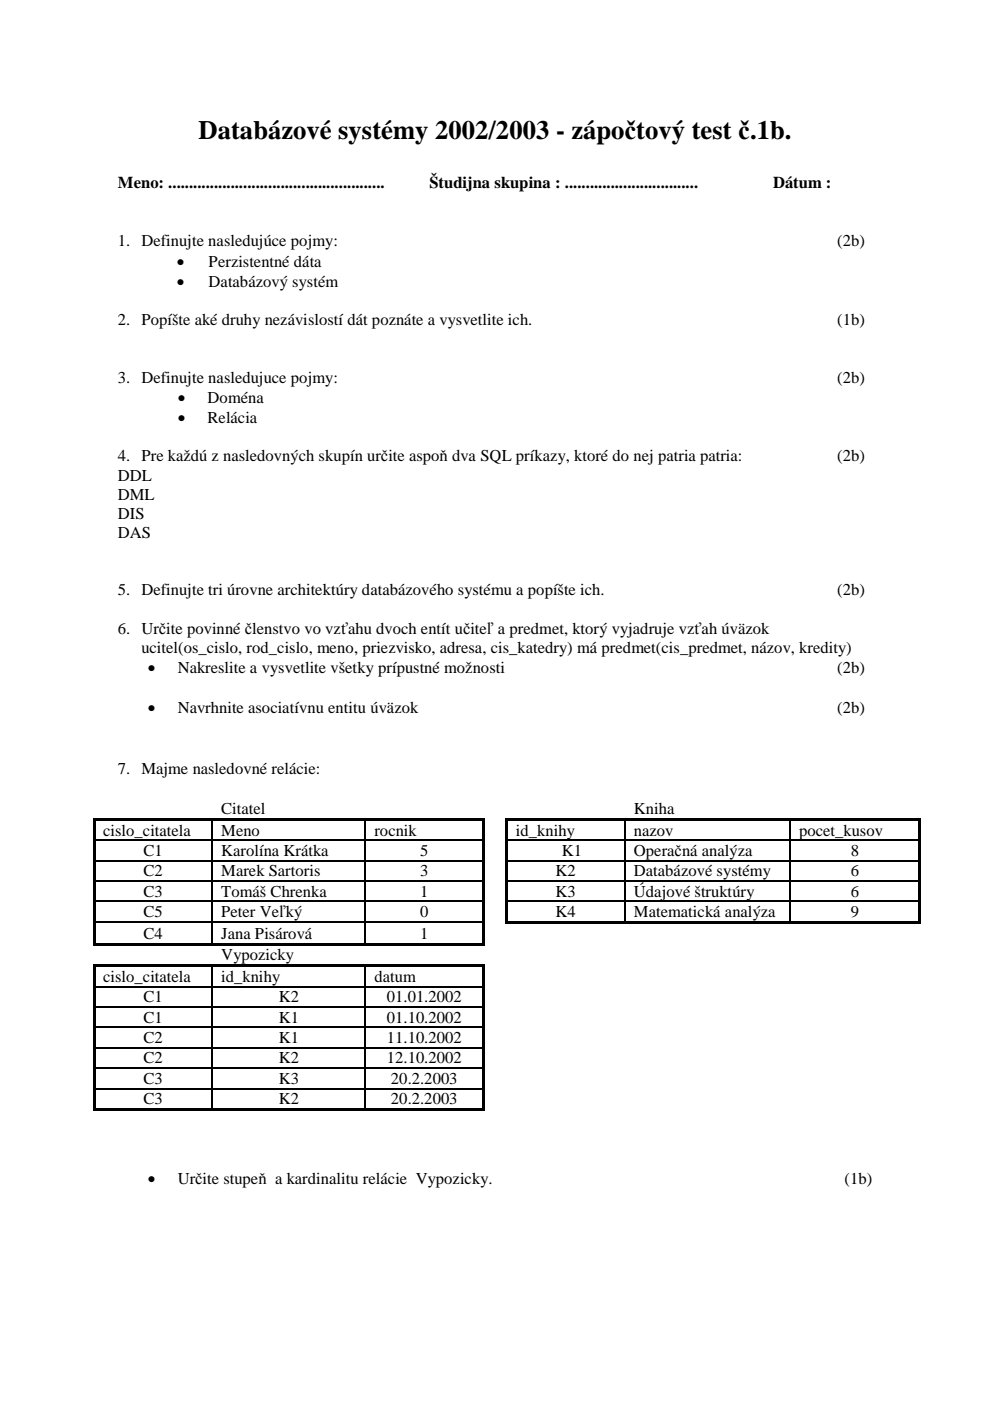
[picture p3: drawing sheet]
<svg xmlns="http://www.w3.org/2000/svg" width="210mm" height="297mm" viewBox="0 0 210 297" stroke-linecap="round" stroke-linejoin="round" font-family="sans-serif">
<defs><g id="words">
<text font-size="5.6" x="42.1" y="29.5">Databázové systémy 2002/2003 - zápočtový test č.1b.</text>
<g font-size="3.5">
<text x="25" y="39.9">Meno: ....................................................</text>
<text x="91.1" y="39.9">Študijna skupina : ................................</text>
<text x="163.9" y="39.9">Dátum :</text>
<text x="25" y="52.2">1. Definujte nasledujúce pojmy:</text>
<text x="177.5" y="52.2">(2b)</text>
<text x="37.5" y="56.5">•</text>
<text x="44.2" y="56.5">Perzistentné dáta</text>
<text x="37.5" y="60.8">•</text>
<text x="44.2" y="60.8">Databázový systém</text>
<text x="25" y="68.9">2. Popíšte aké druhy nezávislostí dát poznáte a vysvetlite ich.</text>
<text x="177.5" y="68.9">(1b)</text>
<text x="25" y="81.1">3. Definujte nasledujuce pojmy:</text>
<text x="177.5" y="81.1">(2b)</text>
<text x="37.7" y="85.4">•</text>
<text x="37.7" y="89.7">•</text>
<text x="44" y="85.4">Doména</text>
<text x="44" y="89.7">Relácia</text>
<text x="25" y="97.8">4. Pre každú z nasledovných skupín určite aspoň dva SQL príkazy, ktoré do nej patria patria:</text>
<text x="25" y="101.9">DDL</text>
<text x="177.5" y="97.8">(2b)</text>
<text x="25" y="106">DML</text>
<text x="25" y="110">DIS</text>
<text x="25" y="114">DAS</text>
<text x="25" y="126.2">5. Definujte tri úrovne architektúry databázového systému a popíšte ich.</text>
<text x="177.5" y="126.2">(2b)</text>
<text x="25" y="134.3">6. Určite povinné členstvo vo vzťahu dvoch entít učiteľ a predmet, ktorý vyjadruje vzťah úväzok</text>
<text x="30" y="138.4">ucitel(os_cislo, rod_cislo, meno, priezvisko, adresa, cis_katedry) má predmet(cis_predmet, názov, kredity)</text>
<text x="31.3" y="142.7">•</text>
<text x="37.7" y="142.7">Nakreslite a vysvetlite všetky prípustné možnosti</text>
<text x="177.5" y="142.7">(2b)</text>
<text x="31.3" y="151.1">•</text>
<text x="37.7" y="151.1">Navrhnite asociatívnu entitu úväzok</text>
<text x="177.5" y="151.1">(2b)</text>
<text x="25" y="164">7. Majme nasledovné relácie:</text>
<text x="46.9" y="172.6">Citatel</text>
<text x="134.4" y="172.6">Kniha</text>
<text x="21.9" y="177.2">cislo_citatela</text>
<text x="46.9" y="177.2">Meno</text>
<text x="79.4" y="177.2">rocnik</text>
<text x="109.4" y="177.2">id_knihy</text>
<text x="134.4" y="177.2">nazov</text>
<text x="169.4" y="177.2">pocet_kusov</text>
<text x="30.4" y="181.5">C1</text>
<text x="30.4" y="185.8">C2</text>
<text x="46.9" y="181.5">Karolína Krátka</text>
<text x="46.9" y="185.8">Marek Sartoris</text>
<text x="89.1" y="181.5">5</text>
<text x="89.1" y="185.8">3</text>
<text x="117.8" y="185.8">K2</text>
<text x="119.1" y="181.5">K1</text>
<text x="134.4" y="181.5">Operačná analýza</text>
<text x="134.4" y="185.8">Databázové systémy</text>
<text x="180.4" y="181.5">8</text>
<text x="180.4" y="185.8">6</text>
<text x="30.4" y="190.1">C3</text>
<text x="46.9" y="190.1">Tomáš Chrenka</text>
<text x="89.1" y="190.1">1</text>
<text x="117.8" y="190.1">K3</text>
<text x="134.4" y="190.1">Údajové štruktúry</text>
<text x="180.4" y="190.1">6</text>
<text x="30.4" y="194.4">C5</text>
<text x="46.9" y="194.4">Peter Veľký</text>
<text x="89.1" y="194.4">0</text>
<text x="117.8" y="194.4">K4</text>
<text x="134.4" y="194.4">Matematická analýza</text>
<text x="180.4" y="194.4">9</text>
<text x="30.4" y="199.1">C4</text>
<text x="46.9" y="203.6">Vypozicky</text>
<text x="46.9" y="199.1">Jana Pisárová</text>
<text x="89.1" y="199.1">1</text>
<text x="21.9" y="208.2">cislo_citatela</text>
<text x="46.9" y="208.2">id_knihy</text>
<text x="79.4" y="208.2">datum</text>
<text x="30.4" y="212.5">C1</text>
<text x="59.1" y="212.5">K2</text>
<text x="82" y="212.5">01.01.2002</text>
<text x="30.4" y="216.8">C1</text>
<text x="30.4" y="221.1">C2</text>
<text x="59.1" y="216.8">K1</text>
<text x="59.1" y="221.1">K1</text>
<text x="82" y="216.8">01.10.2002</text>
<text x="82" y="221.1">11.10.2002</text>
<text x="30.4" y="225.5">C2</text>
<text x="59.1" y="225.5">K2</text>
<text x="82" y="225.5">12.10.2002</text>
<text x="30.4" y="229.8">C3</text>
<text x="59.1" y="229.8">K3</text>
<text x="82.9" y="229.8">20.2.2003</text>
<text x="30.4" y="234.1">C3</text>
<text x="59.1" y="234.1">K2</text>
<text x="82.9" y="234.1">20.2.2003</text>
<text x="31.3" y="251.1">•</text>
<text x="37.7" y="251.1">Určite stupeň a kardinalitu relácie Vypozicky.</text>
<text x="179.1" y="251.1">(1b)</text>
</g>
</g></defs>
<g fill="#000">
<path d="M19.7 173.4h.5v.6h-.5zM19.7 173.4h.5v.5h-.5zM19.7 174h.5v4.1h-.5zM19.7 178.1h.5v.2h-.5zM20.2 173.4h.5v.5h-.5zM20.7 173.4h24.2v.5h-24.2zM44.9 173.9l.2 .1zM44.9 173.4h.5v.5h-.5zM44.9 178.1h.2v.2h-.2zM45.4 173.4h31.9v.5h-31.9zM77.3 173.9l.3 .1zM77.3 173.4h.6v.5h-.6z"/>
<path d="M77.3 178.1h.3v.2h-.3zM77.9 173.4h24.3v.5h-24.3zM102.2 173.4h.5v.6h-.5zM102.2 173.4h.5v.5h-.5zM102.2 174h.5v4.1h-.5zM102.2 178.1h.5v.2h-.5zM107.2 173.4h.5v.6h-.5zM107.2 173.4h.5v.5h-.5zM107.2 174h.5v4.1h-.5zM107.2 178.1h.5v.2h-.5zM107.7 173.4h.5v.5h-.5zM108.2 173.4h24.2v.5h-24.2z"/>
<path d="M132.4 173.9l.2 .1zM132.4 173.4h.5v.5h-.5zM132.4 178.1h.2v.2h-.2zM132.9 173.4h34.5v.5h-34.5zM167.4 173.9l.2 .1zM167.4 173.4h.5v.5h-.5zM167.4 178.1h.2v.2h-.2zM167.9 173.4h26.8v.5h-26.8zM194.7 173.9l.5 .1zM194.7 173.4h.5v.5h-.5zM194.7 174h.5v4.1h-.5zM194.7 178.1h.5v.2h-.5z"/>
<path d="M19.7 178.3h.5v4.1h-.5zM19.7 182.4h.5v.2h-.5zM19.7 182.6h.5v4.1h-.5zM19.7 186.7h.5v.2h-.5zM19.7 186.9h.5v4.1h-.5zM19.7 191h.5v.3h-.5zM19.7 191.3h.5v4h-.5zM19.7 195.3h.5v.6h-.5zM19.7 195.9h.5v4h-.5zM44.9 182.4h.2v.2h-.2zM44.9 186.7h.2v.2h-.2zM44.9 191h.2v.3h-.2z"/>
<path d="M44.9 195.3h.2v.6h-.2zM77.3 182.4h.3v.2h-.3zM77.3 186.7h.3v.2h-.3zM77.3 191h.3v.3h-.3zM77.3 195.3h.3v.6h-.3zM102.2 178.3h.5v4.1h-.5zM102.2 182.4h.5v.2h-.5zM102.2 182.6h.5v4.1h-.5zM102.2 186.7h.5v.2h-.5zM102.2 186.9h.5v4.1h-.5zM102.2 191h.5v.3h-.5zM102.2 191.3h.5v4h-.5z"/>
<path d="M102.2 195.3h.5v.6h-.5zM102.2 195.9h.5v4h-.5zM107.2 178.3h.5v4.1h-.5zM107.2 182.4h.5v.2h-.5zM107.2 182.6h.5v4.1h-.5zM107.2 186.7h.5v.2h-.5zM107.2 186.9h.5v4.1h-.5zM107.2 191h.5v.3h-.5zM107.2 191.3h.5v4h-.5zM107.2 195.3h.5v.5h-.5zM107.7 195.3h.5v.5h-.5zM108.2 195.3h24.2v.5h-24.2z"/>
<path d="M132.4 182.4h.2v.2h-.2zM132.4 186.7h.2v.2h-.2zM132.4 191h.2v.3h-.2zM132.4 195.3h.5v.5h-.5zM132.9 195.3h34.5v.5h-34.5zM167.4 182.4h.2v.2h-.2zM167.4 186.7h.2v.2h-.2zM167.4 191h.2v.3h-.2zM167.4 195.3h.5v.5h-.5zM167.9 195.3h26.8v.5h-26.8zM194.7 178.3h.5v4.1h-.5zM194.7 182.4h.5v.2h-.5z"/>
<path d="M194.7 182.6h.5v4.1h-.5zM194.7 186.7h.5v.2h-.5zM194.7 186.9h.5v4.1h-.5zM194.7 191h.5v.3h-.5zM194.7 191.3h.5v4h-.5zM194.7 195.3h.5v.5h-.5zM19.7 199.9h.5v.5h-.5zM19.7 204.5h.5v.6h-.5zM19.7 204.5h.5v.5h-.5zM19.7 205.1h.5v4h-.5zM19.7 209.1h.5v.2h-.5zM19.7 209.3h.5v4.1h-.5z"/>
<path d="M19.7 213.4h.5v.3h-.5zM19.7 213.7h.5v4h-.5zM19.7 217.7h.5v.3h-.5zM20.2 199.9h.5v.5h-.5zM20.2 204.5h.5v.5h-.5zM20.7 199.9h24.2v.5h-24.2zM20.7 204.5h24.2v.5h-24.2zM44.9 199.9h.5v.5h-.5zM44.9 205l.2 .1zM44.9 204.5h.5v.5h-.5zM44.9 209.1h.2v.2h-.2zM44.9 213.4h.2v.3h-.2z"/>
<path d="M44.9 217.7h.2v.3h-.2zM45.4 199.9h31.9v.5h-31.9zM45.4 204.5h31.9v.5h-31.9zM77.3 199.9h.6v.5h-.6zM77.3 205l.3 .1zM77.3 204.5h.6v.5h-.6zM77.3 209.1h.3v.2h-.3zM77.3 213.4h.3v.3h-.3zM77.3 217.7h.3v.3h-.3zM77.9 199.9h24.3v.5h-24.3zM77.9 204.5h24.3v.5h-24.3zM102.2 199.9h.5v.5h-.5z"/>
<path d="M102.2 204.5h.5v.6h-.5zM102.2 204.5h.5v.5h-.5zM102.2 205.1h.5v4h-.5zM102.2 209.1h.5v.2h-.5zM102.2 209.3h.5v4.1h-.5zM102.2 213.4h.5v.3h-.5zM102.2 213.7h.5v4h-.5zM102.2 217.7h.5v.3h-.5zM19.7 218h.5v4h-.5zM19.7 222h.5v.3h-.5zM19.7 222.3h.5v4.1h-.5zM19.7 226.4h.5v.2h-.5z"/>
<path d="M19.7 226.6h.5v4.1h-.5zM19.7 230.7h.5v.2h-.5zM19.7 230.9h.5v4.1h-.5zM19.7 235h.5v.5h-.5zM20.2 235h24.7v.5h-24.7zM44.9 222h.2v.3h-.2zM44.9 226.4h.2v.2h-.2zM44.9 230.7h.2v.2h-.2zM44.9 235h.5v.5h-.5zM45.4 235h31.9v.5h-31.9zM77.3 222h.3v.3h-.3zM77.3 226.4h.3v.2h-.3z"/>
<path d="M77.3 230.7h.3v.2h-.3zM77.3 235h.6v.5h-.6zM77.9 235h24.3v.5h-24.3zM102.2 218h.5v4h-.5zM102.2 222h.5v.3h-.5zM102.2 222.3h.5v4.1h-.5zM102.2 226.4h.5v.2h-.5zM102.2 226.6h.5v4.1h-.5zM102.2 230.7h.5v.2h-.5zM102.2 230.9h.5v4.1h-.5zM102.2 235h.5v.5h-.5z"/>
</g>
<g fill="none" stroke="#000" stroke-width=".25">
<path d="M20.2 178.2h24.7M45 174v4.1M45 178.3v4.1M45.1 178.2h32.2M77.5 174v4.1M77.5 178.3v4.1M77.6 178.2h24.6M107.7 178.2h24.7M132.5 174v4.1M132.5 178.3v4.1M132.6 178.2h34.8M167.5 174v4.1"/>
<path d="M167.5 178.3v4.1M167.6 178.2h27.1M20.2 182.5h24.7M20.2 186.8h24.7M20.2 191.1h24.7M20.2 195.5h24.7M45 182.6v4.1M45 186.9v4.1M45 191.3v4M45 195.9v4M45.1 182.5h32.2M45.1 186.8h32.2"/>
<path d="M45.1 191.1h32.2M45.1 195.5h32.2M77.5 182.6v4.1M77.5 186.9v4.1M77.5 191.3v4M77.5 195.9v4M77.6 182.5h24.6M77.6 186.8h24.6M77.6 191.1h24.6M77.6 195.5h24.6M107.7 182.5h24.7M107.7 186.8h24.7"/>
<path d="M107.7 191.1h24.7M132.5 182.6v4.1M132.5 186.9v4.1M132.5 191.3v4M132.6 182.5h34.8M132.6 186.8h34.8M132.6 191.1h34.8M167.5 182.6v4.1M167.5 186.9v4.1M167.5 191.3v4M167.6 182.5h27.1M167.6 186.8h27.1"/>
<path d="M167.6 191.1h27.1M20.2 209.2h24.7M20.2 213.5h24.7M20.2 217.8h24.7M45 205.1v4M45 209.3v4.1M45 213.7v4M45 218v4M45.1 209.2h32.2M45.1 213.5h32.2M45.1 217.8h32.2M77.5 205.1v4"/>
<path d="M77.5 209.3v4.1M77.5 213.7v4M77.5 218v4M77.6 209.2h24.6M77.6 213.5h24.6M77.6 217.8h24.6M20.2 222.2h24.7M20.2 226.5h24.7M20.2 230.8h24.7M45 222.3v4.1M45 226.6v4.1M45 230.9v4.1"/>
<path d="M45.1 222.2h32.2M45.1 226.5h32.2M45.1 230.8h32.2M77.5 222.3v4.1M77.5 226.6v4.1M77.5 230.9v4.1M77.6 222.2h24.6M77.6 226.5h24.6M77.6 230.8h24.6"/>
</g>
<use href="#words"/>
</svg>
